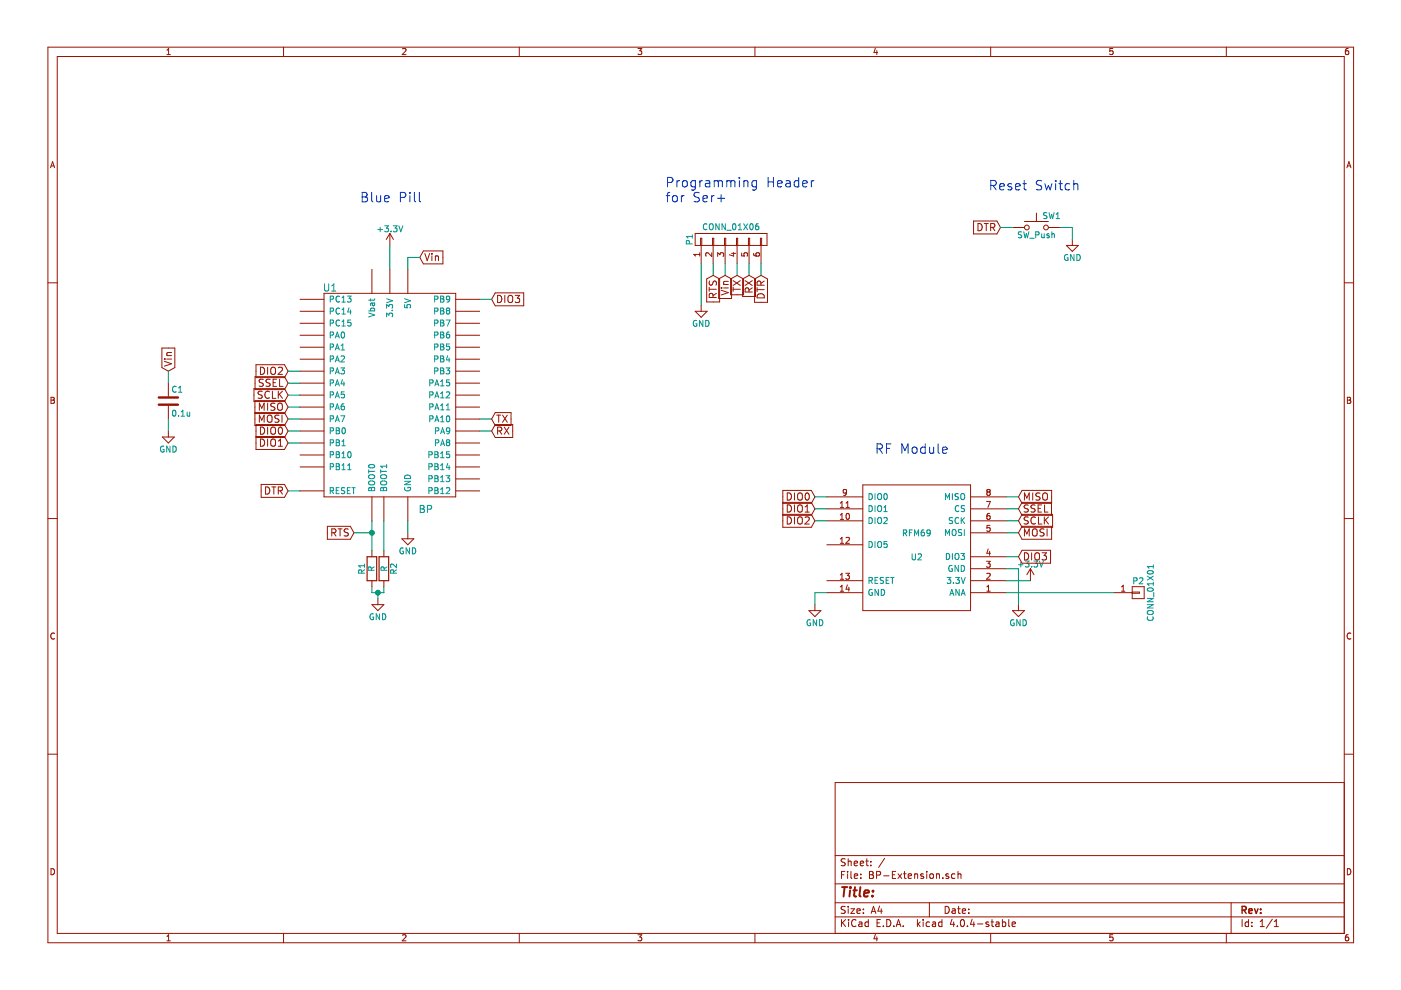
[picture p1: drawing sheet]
<svg xmlns="http://www.w3.org/2000/svg" width="297mm" height="210mm" viewBox="0 0 297 210" stroke-linecap="round" stroke-linejoin="round" font-family="sans-serif">
<g fill="none" stroke="#981200" stroke-width=".21">
<path d="M10.2 10h276.8v189.9h-276.8zM12.1 12h272.9v185.9h-272.9zM35.4 11.6h.7M35.4 10.6l.3-.3v1.3M60.1 10v2M85.3 10.4l.5-.1 .3 .3-.8 1h.8M110.1 10v2M135.3 10.3h.8l-.5 .5h.3l.2 .2-.1 .4-.2 .2-.5-.2M160.1 10v2M185.6 10.2l-.3 .9h.8M185.9 10.7v.9M210 10v2"/>
<path d="M235.9 10.3h-.6v.6l.6-.1 .1 .5-.2 .3-.5-.2M260 10v2M285.8 10.3h-.3l-.2 .3-.1 .7 .3 .3 .4-.2 .1-.4-.2-.2h-.3l-.3 .2M10.7 35.6l.4-1.3 .5 1.3M10.8 35.2h.7M285.6 35.6l.4-1.3 .4 1.3M285.7 35.2h.6M10.2 60h1.9M78.9 57.1v5.1M82.7 49.5v2.5M82.7 57.1v5.1M82.7 49.5l-.8 1.3"/>
<path d="M82.7 49.5l.7 1.3M86.5 57.1v5.1M89.8 53.2h4.1v2.8h-4.1l-.8-1.4zM90.1 53.7l.5 1.6 .5-1.6M91.6 53.7v.2M91.6 54.2v1.1M92.3 54.2v1.1M92.3 54.4l.1-.1a.36 .36 0 0 1 .6 .2v.8M147.4 49.5h15.2v2.5h-15.2zM148.4 53.6v.7M148.4 53.9h-1.3l.3 .4M148.5 52v-1.5h.3v1.5"/>
<path d="M148.7 52v3.8M149.8 59.1l1.4-.7 1.4 .7v4.9h-2.8zM150.4 59.6v.6l.1 .2h.4l.3-.7 .4-.1 .3 .3-.1 .6M150.9 53.6v.8l-.9-.8-.4 .2 .1 .5M151.1 52v-1.5h.2v1.5M151.2 52v3.8M152.2 54.4v-.8l.4 .4 .1-.4h.6l.1 .2-.1 .6M152.4 59.1l1.3-.7 1.4 .7v4.2h-2.7zM153.6 52v-1.5h.3v1.5M153.7 52v3.8M154.4 59.7h-.8a.37 .37 0 0 0-.2 .3 .37 .37 0 0 0 .2 .3M154.9 59.1l1.4-.7 1.3 .7v3.4h-2.7z"/>
<path d="M155.1 53.7h.9M155.4 59.5l1.6 1M155.5 53.5v.8l-.9-.3M156.2 52v-1.5h.2v1.5M156.3 52v3.8M157 59.5l-1.6 1M157.2 53.6v.6l.6 .1v-.7h.6l.1 .2-.1 .5M157.4 59.1l1.4-.7 1.4 .7v3.8h-2.8zM158 59.5l1.5 1M158.7 52v-1.5h.2v1.5M158.8 52v3.8M159.5 59.5l-1.5 1"/>
<path d="M159.8 53.7v.4l.5 .2 .6-.1 .1-.4-.2-.2h-.4l-.1 .6M160 59.1l1.4-.7 1.3 .7v5h-2.7zM160.3 54.2h.1M160.4 54.2l.1 .1M161.2 52v-1.5h.3v1.5M161.4 52v3.8M162 59.6l-.7 .5M206.4 46.9h5l.7 1.3-.7 1.4h-5zM207.4 47.4a.77 .77 0 0 1 .8 .8 .77 .77 0 0 1-.8 .7zM208.7 47.4h.8M209.1 47.4v1.5M210 48.2l.8-.1 .1-.2v-.4l-.3-.1h-.6v1.5"/>
<path d="M210.4 48.2l.5 .7M214.7 48.2h2.5M217.2 47h5.1M219.7 45.2v1.8M222.3 48.2h2.5M226.1 52h2.5l-1.2 1.3zM227.4 50.8v1.2M285 60h2M34.3 73.8h2.8v4.1l-1.4 .8-1.4-.8zM34.9 76.6l1.5 .5-1.5 .5M34.9 76.1h.1M35.4 76.1h1"/>
<path d="M35.4 75.4h1M36.4 74.7h-.8a.37 .37 0 0 0-.3 .3 .37 .37 0 0 0 .2 .4M54.1 79.9h6.2l.8 1.3-.8 1.4h-6.2zM54.3 77.3h6l.8 1.4-.8 1.4h-6zM55.2 77.9a.77 .77 0 0 1 .9 .7 .77 .77 0 0 1-.9 .8zM56.7 77.9v1.5M57.6 77.9a.5 .5 0 0 1 .6 0 .5 .5 0 0 1 .2 .5v.8l-.3 .2a.53 .53 0 0 1-.7-.5v-.5zM59 78l.6-.1 .3 .4-1 1.1h1M63.6 71.1h5.1M63.6 73.6h5.1M63.6 76.2h5.1M63.6 78.7h5.1"/>
<path d="M63.6 68.5h5.1M63.6 66h5.1M63.6 63.5h5.1M68.7 62.2h27.9v43.2h-27.9zM96.6 71.1h5.1M96.6 73.6h5.1M96.6 76.2h5.1M96.6 78.7h5.1M96.6 68.5h5.1M96.6 66h5.1M96.6 63.5h5.1M105 62.1h6v2.7h-6l-.8-1.3z"/>
<path d="M105.5 62.6a.77 .77 0 0 1 .9 .8 .77 .77 0 0 1-.9 .7zM107 62.6v1.5M107.9 62.7a.5 .5 0 0 1 .5 0 .5 .5 0 0 1 .3 .4v.8l-.4 .2a.53 .53 0 0 1-.6-.5v-.5zM109.2 62.6h1l-.5 .6 .5 .3-.1 .5-.2 .1-.7-.1M147.4 66h2.5l-1.2 1.3zM148.7 64.7v1.3M150.4 60.9v.9M150.4 61.3h1.5M151.2 63.1l-.1-.8-.2-.1-.4 .1-.1 .2v.6h1.5M151.9 62.2l-.7 .5M152.9 61.5l1.5 .5-1.5 .6M152.9 61.1h.2"/>
<path d="M153.4 61.1h1M153.4 60.3h1M155.4 61.3h1.6M155.4 60.9v.9M158.8 61.9l-.1-.7-.2-.2-.4 .1-.1 .2v.6h1.5M159.5 61l-.7 .5M160.5 61v.8M160.5 61.4h1.5M160.6 62.6a.81 .81 0 0 1 .9-.3 .81 .81 0 0 1 .5 .9h-1.5zM161.3 60.5v-.8l-.3-.1-.3 .1-.2 .2v.6h1.5M10.8 84.2h.4l.3 .3-.3 .3 .4 .3-.3 .4h-.5zM10.8 84.8h.4"/>
<path d="M34.4 92.7h2.6l-1.3 1.2zM35.7 81.2v2.8M35.7 86.1v2.7M35.7 91.4v1.3M53.8 82.4h6.5l.8 1.4-.8 1.3h-6.5zM54 87.5h6.3l.8 1.3-.8 1.4h-6.3v-5.3h6.3l.8 1.4-.8 1.4h-6.3M54.3 92.6h6l.8 1.3-.8 1.4h-6v-5.3h6l.8 1.4-.8 1.4h-6M55 87v-1.5l.5 1.1 .5-1.1v1.5M55 89.5v-1.5l.5 1.1 .5-1.1v1.5M55.2 90.6a.77 .77 0 0 1 .9 .7 .77 .77 0 0 1-.9 .8zM55.2 93.1a.77 .77 0 0 1 .9 .8 .77 .77 0 0 1-.9 .7zM55.6 83l-.6-.1-.2 .2v.4l.6 .3 .2 .4-.3 .3-.6-.1"/>
<path d="M55.8 80.5l-.6-.1-.2 .1v.5l.7 .3 .1 .3-.3 .3-.6-.1M56.7 88.2a.5 .5 0 0 1 .6-.2 .5 .5 0 0 1 .4 .5l-.1 .8-.3 .2a.53 .53 0 0 1-.6-.5zM56.7 85.5v1.5M56.7 90.6v1.5M56.7 93.1v1.5M57.1 83.1a.72 .72 0 0 0-1 .5 .72 .72 0 0 0 .7 .9l.3-.2M57.3 80.5l-.6-.1-.2 .1v.5l.6 .3 .2 .3-.3 .3-.6-.1M57.5 93.3a.5 .5 0 0 1 .6-.2 .5 .5 0 0 1 .3 .5v.8l-.3 .2a.53 .53 0 0 1-.7-.5zM57.6 90.6a.5 .5 0 0 1 .6 0 .5 .5 0 0 1 .2 .5v.8l-.3 .2a.53 .53 0 0 1-.7-.5v-.5zM57.8 82.9v1.6h.7M57.9 81.1h.5M58.3 85.5h-.6l-.2 .1v.5l.6 .2 .2 .4-.3 .3-.6-.1"/>
<path d="M58.6 80.4h-.7v1.5h.7M58.9 85.7a.5 .5 0 0 1 .6-.2 .5 .5 0 0 1 .4 .5l-.1 .8-.3 .2a.53 .53 0 0 1-.7-.5zM59 82.9v1.6M59 94.6h.9M59 93.5l.5-.4v1.5M59.2 90.7l.2-.1a.81 .81 0 0 1 .5 .7 .81 .81 0 0 1-.5 .8l-.2-.2-.2-.4zM59.2 88.1l-.6-.1-.3 .2v.4l.7 .3 .2 .4-.4 .2h-.5M59.2 83.6l.7 .9M59.3 80.4v1.5h.7M59.8 88v1.5M59.9 82.9l-.9 .9M63.6 91.4h5.1"/>
<path d="M63.6 93.9h5.1M63.6 81.2h5.1M63.6 83.8h5.1M63.6 86.3h5.1M63.6 88.8h5.1M63.6 96.5h5.1M63.6 99h5.1M96.6 91.4h5.1M96.6 93.9h5.1M96.6 81.2h5.1M96.6 83.8h5.1M96.6 86.3h5.1"/>
<path d="M96.6 88.8h5.1M96.6 96.5h5.1M96.6 99h5.1M105 90h3.7v2.8h-3.7l-.8-1.4zM105 87.5h3.3v2.7h-3.3l-.8-1.4zM105.3 88h.9M105.5 91.4l.7-.1 .2-.2-.1-.4-.2-.1h-.6v1.5M105.7 88v1.5M105.9 91.4l.5 .7M106.5 88l1.1 1.5M106.9 90.6l1 1.5M107.6 88l-1.1 1.5"/>
<path d="M107.9 90.6l-1 1.5M285.7 84.2h.4l.3 .3-.3 .3 .3 .3-.2 .4h-.5zM285.7 84.8h.4M10.2 109.9h1.9M55.4 102.7h4.9l.8 1.4-.8 1.4h-4.9zM56.3 103.2a.77 .77 0 0 1 .9 .8 .77 .77 0 0 1-.9 .8zM57.6 103.2h.9M58.1 103.2v1.6M59 104.1l.7-.1 .2-.2-.1-.4-.2-.2h-.6v1.6M59.4 104.1l.5 .7M63.6 104.1h5.1M69.4 111.6h4.9l.7 1.4-.7 1.3h-4.9z"/>
<path d="M70.3 112.9h.8l.1-.3v-.3l-.3-.2h-.6v1.6M70.7 112.9l.5 .8M71.7 112.1h.8M72.1 112.1v1.6M73.8 112.2l-.5-.1-.3 .2v.4l.7 .3 .1 .4-.3 .3-.5-.1M78.9 105.4v5M78.9 116.8v1.2M81.4 105.4v5M81.4 116.8v1.2M85.2 114.2h2.5l-1.2 1.3zM86.5 105.4v5M86.5 113v1.2"/>
<path d="M96.6 104.1h5.1M96.6 101.5h5.1M166 106.5h6l.8 1.4-.8 1.4h-6M166 106.7h6l.8-1.3-.8-1.4h-6v7.8h6l.8-1.4-.8-1.3h-6M166.9 107.1a.77 .77 0 0 1 .9 .7 .77 .77 0 0 1-.9 .8zM166.9 109.6a.77 .77 0 0 1 .9 .8 .77 .77 0 0 1-.9 .7zM166.9 104.5a.77 .77 0 0 1 .9 .8 .77 .77 0 0 1-.9 .7zM168.4 104.5v1.5M168.4 107.1v1.5M168.4 109.6v1.5M169.2 107.3a.5 .5 0 0 1 .6-.2 .5 .5 0 0 1 .3 .5v.8l-.3 .2a.53 .53 0 0 1-.7-.5zM169.2 109.8a.5 .5 0 0 1 .6-.2 .5 .5 0 0 1 .3 .5v.8l-.3 .2a.53 .53 0 0 1-.7-.5z"/>
<path d="M169.3 104.6a.5 .5 0 0 1 .6 0 .5 .5 0 0 1 .2 .4v.8l-.3 .2a.53 .53 0 0 1-.7-.5v-.5zM170.7 108.6h.9M170.7 109.7l.6-.1 .3 .4-1 1.1h1M170.7 107.5l.5-.4v1.5M170.8 104.7l.3-.2a.81 .81 0 0 1 .5 .8 .81 .81 0 0 1-.5 .7l-.3-.1-.1-.4zM175.3 105.4h7.6M175.3 110.4h7.6M175.3 107.9h7.6M175.3 115.5h7.6M178.2 110.1h.7M178.2 106.7l.3-.4v1.3M178.2 109.2l.3-.3v1.2"/>
<path d="M178.2 114.3l.3-.4v1.3M178.2 107.6h.7M178.2 115.2h.7M179.4 114l.5-.1 .2 .4-.8 .9h.8M179.4 107.6h.7M179.4 106.7l.3-.4v1.3M179.5 109l.2-.1a.67 .67 0 0 1 .4 .6 .67 .67 0 0 1-.4 .6l-.3-.5zM179.5 104.3l-.2 .3-.4-.1-.1-.6 .5-.1 .2 .2-.1 .7-.3 .3h-.2M182.9 102.8h22.9v26.7h-22.9zM205.8 105.4h7.6M205.8 113h7.6M205.8 118h7.6"/>
<path d="M205.8 110.4h7.6M205.8 107.9h7.6M209.2 119h.7l-.4 .5 .4 .1v.6l-.2 .1-.5-.1M209.2 106.3h.8l-.5 1.3M209.5 104.3l-.3-.2 .3-.3 .4 .1v.2l-.2 .2M209.5 104.3l-.3 .3 .1 .3 .2 .1h.2l.2-.2v-.4l-.2-.1M209.5 104.3h.2M209.5 116.4l-.3 .9h.8M209.8 108.9h-.3l-.2 .3-.1 .7 .3 .2 .4-.1-.1-.6-.3-.1-.3 .3M209.8 116.9v.8M209.9 111.4h-.6l-.1 .6h.7v.5l-.2 .2-.5-.2M216.7 111.6h6.3v2.7h-6.3l-.8-1.3z"/>
<path d="M216.7 106.5h6.2v2.8h-6.2l-.8-1.4zM216.7 109.1h6.5v2.7h-6.5l-.8-1.4zM216.7 104h6.3v2.7h-6.3l-.8-1.3zM216.7 116.7h6v2.7h-6l-.8-1.4zM217.2 106v-1.5l.5 1.1 .5-1.1v1.5M217.2 113.7v-1.6l.5 1.1 .5-1.1v1.6M217.2 117.2a.77 .77 0 0 1 .9 .8 .77 .77 0 0 1-.9 .7zM218 107.1h-.6l-.2 .1v.4l.7 .3 .1 .4-.3 .3-.6-.1M218 109.7l-.6-.1-.2 .1v.5l.7 .3 .1 .3-.3 .3-.6-.1M218.7 117.2v1.5M219 112.4a.5 .5 0 0 1 .5-.3 .5 .5 0 0 1 .4 .5l-.1 .8-.3 .3a.53 .53 0 0 1-.6-.6zM219 104.5v1.5"/>
<path d="M219.5 107.1h-.6l-.3 .1v.4l.7 .3 .2 .4-.3 .3-.6-.1M219.5 109.7a.72 .72 0 0 0-1 .5 .72 .72 0 0 0 .7 .9l.3-.1M219.6 117.3a.5 .5 0 0 1 .5-.1 .5 .5 0 0 1 .3 .5v.8l-.4 .2a.53 .53 0 0 1-.6-.5v-.5zM220.1 107.8h.5M220.2 109.6v1.5h.7M220.5 104.6l-.6-.1-.2 .2v.4l.7 .3 .1 .4-.3 .2h-.6M220.8 107.1h-.7v1.5h.7M220.9 117.2h1l-.5 .6 .5 .3-.1 .5-.2 .1-.7-.1M221.1 104.7a.5 .5 0 0 1 .6-.2 .5 .5 0 0 1 .4 .5l-.1 .8-.3 .2a.53 .53 0 0 1-.6-.5zM221.4 112.2l-.6-.1-.2 .2v.4l.6 .3 .2 .4-.3 .3-.6-.1M221.4 109.6v1.5M221.5 107.1v1.5h.7"/>
<path d="M221.6 110.2l.7 .9M222 112.1v1.6M222.3 109.6l-.9 .9M285 109.9h2M11.6 134.3a.58 .58 0 0 0-.8 .5 .58 .58 0 0 0 .8 .6M78.9 123.1v1.3M78.9 128.2h2.5l-1.3 1.3zM80.1 126.9v1.3M81.4 123.1v1.3M171.5 129.5h2.5l-1.2 1.2zM172.8 128.2v1.3M175.3 125.7h7.6"/>
<path d="M175.3 123.1h7.6M178.2 125.4h.7M178.2 122.8h.7M178.2 121.9l.3-.4v1.3M178.2 124.4l.3-.3v1.3M179.3 121.5h.8l-.4 .5 .3 .1v.6l-.1 .1-.6-.1M179.7 124l-.3 .9h.7M180 124.5v.9M205.8 125.7h7.6M205.8 123.1h7.6M205.8 120.6h7.6M209.2 125.4h.7"/>
<path d="M209.2 124.4l.4-.3v1.3M209.2 121.6l.5-.1 .2 .4-.7 .9h.7M214.7 129.5h2.5l-1.3 1.2zM215.9 128.2v1.3M218.5 120.6l-.8 1.3M218.5 120.6v2.5M218.5 120.6l.7 1.3M236.2 125.7h3.8M237.8 125.4h.7M237.8 124.4l.3-.3v1.3M240 124.4h2.6v2.5h-2.6zM240 125.5h1.6v.3h-1.6"/>
<path d="M286.4 134.3a.58 .58 0 0 0-.8 .5 .58 .58 0 0 0 .8 .6M10.2 159.9h1.9M285 159.9h2M285 165.9h-107.9v32M10.8 184.2a.65 .65 0 0 1 .8 .6 .65 .65 0 0 1-.8 .7zM35.4 198.5l.3-.3v1.3M35.4 199.5h.7M60.1 197.9v2M85.3 198.3l.5-.1 .3 .3-.8 1h.8M110.1 197.9v2M135.3 198.2h.8l-.5 .5h.3l.2 .2-.1 .5-.2 .1-.5-.1M160.1 197.9v2"/>
<path d="M177.1 194.4h107.9M177.1 191.4h107.9M177.1 187.4h107.9M177.1 181.4h107.9M178.4 185.5h.5M178.4 195v1.5M178.6 195.6l.7 .9M179.1 184.8h-.7v1.5M179.2 192.2h-.6l-.3 .2 .1 .4 .7 .3v.4l-.2 .2-.6-.1M179.2 182.1h-.6l-.3 .2 .1 .3 .7 .4v.4l-.2 .2-.6-.1M179.3 195l-.9 .8M179.7 184.8v.1"/>
<path d="M179.7 185.3v1M179.8 182.1v1.5M179.8 192.2v.1M179.8 192.7v1M179.8 182.7l.2-.1h.4l.1 1M179.9 195v.1M179.9 195.5v1M180.4 192.7h.8l-.8 1h.8M180.4 184.8v1.3l.2 .2M181.1 183.1l.7-.2v-.3h-.5l-.2 .2 .1 .7h.6M181.1 185.8l.7-.2v-.3h-.4l-.3 .2 .1 .7h.6M181.5 195.1a.71 .71 0 0 0-1 .5 .71 .71 0 0 0 .7 .9l.3-.2"/>
<path d="M181.7 193.2l.7-.2-.1-.2-.4-.1-.2 .2 .1 .7h.5M182.1 195.5h.6l.1 1M182.4 183.1l.7-.2v-.3h-.5l-.2 .2 .1 .7h.6M182.5 186.1v.2M182.5 185.3v.2M182.8 195.8l-.8 .3 .3 .4 .5-.1M183.1 193.5v.2M183.1 192.8v.1M183.6 182.6h.5M183.8 182.1v1.3l.3 .2M184.1 195.5h-.4l-.3 .2 .1 .6 .2 .2 .4-.1M184.1 195v1.5"/>
<path d="M184.4 185.5h.5M184.4 184.8h.5l.2 .2-.2 .5 .2 .1 .1 .4-.3 .3h-.5zM184.6 182.6v.2M184.6 183.4v.2M184.7 193.7l.5-1.5 .5 1.5M184.8 193.2h.7M185.6 198.1l-.3 .9h.8M185.9 185.5h.7l.1-.2-.1-.4-.2-.1h-.5v1.5M185.9 198.6v.9M186 195.7h.5M186.5 192.1l-.4 1.1h1M186.7 195h-.7v1.5h.7"/>
<path d="M186.8 192.7v1M187.3 196.3v.2M187.3 185.7h1.2M187.6 182l-1.3 1.9M188 195a.76 .76 0 0 1 .9 .7 .76 .76 0 0 1-.9 .8zM189.2 185.5h.5M189.5 196.3v.2M189.9 184.8h-.7v1.5h.7M190 196.5l.5-1.5 .5 1.5M190.1 196h.8M190.4 185.3l.8 1M191.2 185.3l-.8 1"/>
<path d="M191.5 196.3v.2M191.6 185.3h.5M191.8 184.8v1.3l.3 .2M192.6 185.8l.7-.2-.1-.3h-.4l-.2 .2v.7h.6M193.9 185.4l.2-.1h.4l.1 1M193.9 185.3v1M194.5 195v1.5M194.7 195.9l.4 .6M195.1 195.5l-.6 .5M195.7 195v.1M195.7 195.5v1M195.8 185.3h-.4l-.2 .2 .1 .2 .5 .1v.4h-.6"/>
<path d="M196.5 184.8v.1M196.5 185.3v1M197 191.4v3M197.1 195.5h-.5l-.2 .2v.6l.2 .2 .5-.1M197.2 185.4l.2-.1 .4 .1 .1 .6-.1 .2-.4 .1-.2-.2zM197.7 195.5h.6l.1 1M198.4 195.8l-.7 .3 .2 .4 .5-.1M198.5 185.4l.2-.1h.4l.1 1M198.5 185.3v1M199.7 195.5h-.4l-.3 .2 .1 .6 .2 .2 .4-.1M199.7 195v1.5M199.9 186.1v.2"/>
<path d="M200.4 192.2a.76 .76 0 0 1 .9 .7 .76 .76 0 0 1-.9 .8zM201.1 185.3h-.3l-.3 .2 .1 .2 .5 .1v.4h-.6M201.8 194.9l-.3 1.1h.9M201.9 192.8h.6v.9M202.2 195.5v1M202.5 185.3h-.5l-.3 .2 .1 .6 .2 .2 .5-.1M202.5 193l-.7 .3 .2 .4 .5-.1M203 196.3v.2M203 192.7h.6M203.1 185.4l.2-.1h.4v1M203.1 184.8v1.5M203.2 192.2v1.3l.4 .2"/>
<path d="M203.8 195.1l.2-.1a.8 .8 0 0 1 .5 .7 .8 .8 0 0 1-.5 .8l-.4-.6zM204 193.2l.7-.2v-.2l-.4-.1-.3 .2 .1 .7h.6M205.1 196.3v.2M205.4 193.5v.2M205.4 192.8v.1M206.1 194.9l-.3 1.1h.9M206.5 195.5v1M207.3 195.9h1.1M209.6 195.5h-.3l-.3 .2 .1 .2 .5 .1v.4h-.6M210 197.9v2M210.1 195.5h.6M210.3 195v1.3l.4 .2"/>
<path d="M211.2 195.5h.6v1M211.8 195.8l-.7 .3 .2 .4 .5-.1M212.5 195.5h.5l.2 .2-.1 .7h-.6M212.5 195v1.5M213.9 195v1.3l.2 .2M214.6 196l.7-.2-.1-.3h-.4l-.2 .2 .1 .7h.5M235.9 198.2h-.6v.6l.6-.1 .1 .5-.2 .3-.5-.1M260 197.9v2M261 191.4v6.5M263.4 195v1.5M264.7 195.5h-.4l-.3 .2 .1 .6 .2 .2 .4-.1M264.7 195v1.5"/>
<path d="M265.4 196.3v.2M265.4 195.5v.2M267.2 196.5h.9M267.2 195.4l.4-.4v1.5M269.8 194.9l-1.3 1.9M270.2 196.5h.8M270.2 195.4l.4-.4v1.5M285.7 184.2a.65 .65 0 0 1 .7 .6 .65 .65 0 0 1-.7 .7zM285.8 198.2h-.3l-.2 .3-.1 .7 .3 .3 .4-.1 .1-.5-.2-.2h-.3l-.3 .2"/>
<circle cx="217.7" cy="48.2" r=".51"/>
<circle cx="221.8" cy="48.2" r=".51"/>
</g>
<g fill="none" stroke="#009596" stroke-width=".21">
<path d="M80.1 48.7h1M80.6 48.2v.9M81.6 47.9h.8l-.5 .5 .4 .1v.5l-.2 .1-.5-.1M82.9 49v.1M83.4 47.9h.8l-.4 .5 .3 .1v.5l-.1 .1-.6-.1M84.6 47.9l.4 1.2 .4-1.2M146.2 51.7l-.1-.6h-.5l-.1 .6h1.3M146.8 49.8v.7M146.8 50.1h-1.3l.4 .4M149.9 47.5a.56 .56 0 0 0-.8 .6 .56 .56 0 0 0 .8 .5M150.4 47.6l.3-.2 .3 .1 .2 .8a.42 .42 0 0 1-.2 .4 .42 .42 0 0 1-.4-.1l-.2-.3zM152.5 47.4v1.3l-.7-1.3v1.3"/>
<path d="M153.8 47.4v1.3l-.7-1.3v1.3M154.1 48.8h1M155.4 47.5l.2-.1a.67 .67 0 0 1 .4 .7 .67 .67 0 0 1-.4 .6l-.3-.5zM156.5 48.7h.7M156.5 47.8l.4-.4v1.3M157.7 47.4l.8 1.3M158.5 47.4l-.8 1.3M159.1 47.5l.1-.1a.67 .67 0 0 1 .5 .7 .67 .67 0 0 1-.5 .6l-.2-.5zM160.8 47.4l-.4 .1-.2 .3v.7l.2 .2 .4-.1v-.6l-.4-.1-.2 .3M216.6 49.2h-.6v.4a.54 .54 0 0 1 .6 .7l-.2 .1-.5-.1M217.1 49.1l.3 1.3 .2-.9 .2 .9 .3-1.3M218.3 50.5h1"/>
<path d="M219.6 49.8l.6-.1v-.5l-.6-.1v1.3M220.9 49.6v.7l.3 .1 .2-.1M221.4 49.6v.8M222 45.1h-.6l-.1 .5a.54 .54 0 0 1 .6 .6l-.2 .2-.4-.1M222.4 45.1l.3 1.3 .3-1 .2 1 .3-1.3M222.4 49.6h-.3l-.2 .1 .1 .2 .4 .1v.3h-.5M223 49.7l.2-.1h.3v.8M223 49.1v1.3M223.9 46.4h.7M223.9 45.4l.4-.3v1.3M226.4 54a.59 .59 0 0 0-.7 .6 .59 .59 0 0 0 .7 .6v-.5h-.2M227.7 54v1.2l-.7-1.2v1.2"/>
<path d="M228.3 54a.64 .64 0 0 1 .7 .6 .64 .64 0 0 1-.7 .6zM68.8 60.2v1.2l.3 .3h.3l.3-.3v-1.2M70 63.4h.6l.1-.5-.7-.1v1.2M70 66l.6-.1 .1-.5-.7-.1v1.3M70 68.5l.6-.1 .1-.4-.7-.1v1.2M70 71.1l.6-.1 .1-.5-.7-.1v1.3M70 73.6l.6-.1 .1-.5-.7-.1v1.3M70 76.1h.6l.1-.5-.7-.1v1.2M70 78.7l.6-.1 .1-.5-.7-.1v1.3M70.3 61.7h.9M70.3 60.6l.5-.4v1.5M71.1 71.7l.4-1.3 .4 1.3"/>
<path d="M71.1 74.2l.4-1.3 .4 1.3M71.1 76.7l.4-1.2 .4 1.2M71.1 79.3l.4-1.3 .4 1.3M71.2 71.3h.6M71.2 73.8h.6M71.2 76.4h.6M71.2 78.9h.6M72 68a.56 .56 0 0 0-.8 .5 .56 .56 0 0 0 .8 .5M72 65.4a.56 .56 0 0 0-.8 .5 .56 .56 0 0 0 .8 .6M72 62.9a.56 .56 0 0 0-.8 .5 .56 .56 0 0 0 .8 .5M72.3 78h.7l-.4 .5 .4 .1v.6l-.2 .1-.5-.1M72.3 75.6l.5-.1 .2 .3-.7 .9h.7"/>
<path d="M72.3 74.2h.7M72.3 73.3l.4-.4v1.3M72.4 70.5l.2-.1a.67 .67 0 0 1 .5 .6 .67 .67 0 0 1-.5 .7l-.3-.5zM72.5 63.1l.4-.3v1.2M72.5 65.7l.4-.4v1.3M72.5 68.2l.4-.3v1.2M72.5 69.1h.7M72.5 66.6h.7M72.5 64h.7M73.6 62.8h.8l-.4 .5 .4 .1v.5l-.2 .1-.6-.1M74 65.2l-.3 1h.8M74.3 65.7v.9"/>
<path d="M74.4 67.9h-.6l-.1 .5h.7v.6l-.2 .1-.5-.1M78.2 66.4l1.2 .4-1.2 .4M78.2 65.9h1.2M78.6 63.3v.5M78.6 65.9v-.3l.2-.3 .6 .1v.5M78.9 64.3l.2 .5 .3-.1v-.4M79.4 64.3h-.8v.5M79.4 63.3l-.2 .3h-1M82 65.3v-.7l.5 .4 .1-.4h.5l.1 .2-.1 .5M82 67.2v-.8l.5 .4 .1-.4h.5l.1 .2-.1 .6M82 63.3l1.2 .5-1.2 .4M83.1 65.8h.1"/>
<path d="M85.8 64.6v.6l.6 .1v-.7h.5l.2 .2-.2 .5M85.8 63.3l1.3 .5-1.3 .4M92.2 71.1l.6-.1v-.5l-.6-.1v1.3M92.2 73.6l.6-.1v-.5l-.6-.1v1.3M92.2 76.1h.6v-.5l-.6-.1v1.2M92.2 78.7l.6-.1v-.5l-.6-.1v1.3M92.2 63.4h.6v-.5l-.6-.1v1.2M92.2 66l.6-.1v-.5l-.6-.1v1.3M92.2 68.5l.6-.1v-.4l-.6-.1v1.2M93.4 70.4h.5l.2 .2-.2 .4 .2 .1v.3l-.2 .3h-.5zM93.4 72.9h.5l.2 .3-.2 .3 .2 .1v.3l-.2 .3h-.5zM93.4 75.5h.5l.2 .2-.2 .4 .2 .1v.3l-.2 .2h-.5z"/>
<path d="M93.4 78h.5l.2 .2-.2 .4 .2 .1v.3l-.2 .3h-.5zM93.4 62.8h.5l.2 .2-.2 .4 .2 .1v.3l-.2 .2h-.5zM93.4 65.3h.5l.2 .2-.2 .4 .2 .1v.3l-.2 .3h-.5zM93.4 67.9h.5l.2 .2-.2 .3 .2 .2v.3l-.2 .2h-.5zM93.4 78.6h.5M93.4 76.1h.5M93.4 73.5h.5M93.4 71h.5M93.4 68.4h.5M93.4 65.9h.5M93.4 63.4h.5M94.6 78h.8l-.5 .5 .4 .1v.6l-.2 .1-.5-.1"/>
<path d="M94.6 67.9h.8l-.5 1.2M94.6 74.1h.1M94.9 65.9l-.3-.3 .3-.3 .4 .1 .1 .2-.3 .3M94.9 65.9l-.3 .2 .1 .4 .2 .1h.2l.3-.3-.1-.3-.2-.1M94.9 65.9h.2M94.9 75.4l-.3 .9h.8M95.2 70.4h-.3l-.2 .3-.1 .7 .3 .3 .4-.2-.1-.6h-.3l-.3 .2M95.2 75.9v.8M95.3 72.9h-.6l-.1 .6 .5-.1 .3 .2-.1 .5-.2 .1-.4-.1M95.4 63.3l-.3 .3-.4-.1v-.6l.4-.1 .3 .2-.1 .7-.3 .3h-.3M147.7 68a.59 .59 0 0 0-.7 .6 .59 .59 0 0 0 .7 .5v-.5h-.2M149 67.9v1.3l-.7-1.3v1.3"/>
<path d="M149.6 67.9a.64 .64 0 0 1 .7 .7 .64 .64 0 0 1-.7 .6zM34.7 94.6a.59 .59 0 0 0-.7 .6 .59 .59 0 0 0 .7 .6l.1-.5h-.2M36.1 94.6v1.3l-.8-1.3v1.3M36.7 94.6a.64 .64 0 0 1 .7 .6 .64 .64 0 0 1-.7 .7zM36.7 87.1l.2-.1a.67 .67 0 0 1 .4 .6 .67 .67 0 0 1-.4 .6l-.3-.4zM37.3 82a.56 .56 0 0 0-.7 .5 .56 .56 0 0 0 .7 .5M37.9 83.2h.7M37.9 82.2l.3-.3v1.3M37.9 88.1v.1M38.4 88.2h.7M38.4 87.3l.4-.3v1.2M39.7 87.4v.8h.3l.2-.1"/>
<path d="M40.2 87.4v.8M70 81.2l.6-.1 .1-.4-.7-.2v1.3M70 83.7h.6l.1-.5-.7-.1v1.3M70 86.3l.6-.1 .1-.5-.7-.1v1.3M70 88.8l.6-.1 .1-.4-.7-.1v1.2M70 91.4l.6-.1 .1-.5-.7-.1v1.3M70 93.9l.6-.1 .1-.5-.7-.1v1.3M70 96.4h.6l.1-.5-.7-.1v1.2M70 99l.6-.1 .1-.5-.7-.1v1.3M71.1 81.8l.4-1.3 .4 1.3M71.1 84.4l.4-1.3 .4 1.3M71.1 86.9l.4-1.3 .4 1.3"/>
<path d="M71.1 89.4l.4-1.2 .4 1.2M71.2 81.4h.6M71.2 84h.6M71.2 86.5h.6M71.2 89.1h.6M71.3 93.2h.4l.2 .3-.2 .3 .2 .2 .1 .3-.2 .2h-.5zM71.3 90.7h.4l.2 .2-.2 .4 .2 .1 .1 .3-.2 .3h-.5zM71.3 95.8h.4l.2 .2-.2 .4 .2 .1 .1 .3-.2 .2h-.5zM71.3 98.3h.4l.2 .2-.2 .4 .2 .1 .1 .3-.2 .3h-.5zM71.3 91.3h.4M71.3 93.8h.4M71.3 96.4h.4"/>
<path d="M71.3 98.9h.4M72.3 88.2h.8l-.5 1.2M72.5 94.5h.7M72.5 93.6l.4-.4v1.3M72.5 96.1l.4-.3v1.2M72.5 98.7l.4-.4v1.3M72.5 97h.7M72.5 99.6h.7M72.6 90.8l.2-.1a.67 .67 0 0 1 .4 .6 .67 .67 0 0 1-.4 .7l-.3-.5zM72.6 80.5l-.3 .9h.8M72.9 85.6l-.3 .1-.2 .2-.1 .7 .3 .3 .4-.1-.1-.6-.3-.1-.3 .2M72.9 81v.8"/>
<path d="M73 83.1h-.6l-.1 .6h.7v.5l-.2 .2-.5-.2M73.7 99.6h.7M73.7 98.7l.4-.4v1.3M73.8 95.9l.2-.1a.67 .67 0 0 1 .5 .6 .67 .67 0 0 1-.5 .6l-.3-.4zM78.2 99.9h1.2M78.2 99.6v.7M78.2 98.7a.76 .76 0 0 1 1.2 .2 .74 .74 0 0 1-1.2-.1zM80.7 99.6v.7M80.7 99.9h1.3M82 98.5v.7M82 98.9h-1.3l.4 .3M90.9 96.4h.6l.1-.5-.7-.1v1.2"/>
<path d="M90.9 99l.6-.1 .1-.5-.7-.1v1.3M91.1 81.2l.6-.1 .1-.4-.7-.2v1.3M91.1 83.7h.6l.1-.5-.7-.1v1.3M91.1 86.3l.6-.1 .1-.5-.7-.1v1.3M91.1 88.8l.6-.1 .1-.4-.7-.1v1.2M92.2 95.8h.4l.3 .2-.3 .4 .3 .1v.3l-.2 .2h-.5zM92.2 98.3h.4l.3 .2-.3 .4 .3 .1v.3l-.2 .3h-.5zM92.2 89.4l.4-1.2 .4 1.2M92.2 96.4h.4M92.2 86.9l.4-1.3 .4 1.3M92.2 98.9h.4M92.2 84.4l.4-1.3 .4 1.3"/>
<path d="M92.2 81.8l.4-1.3 .4 1.3M92.3 93.9l.6-.1 .1-.5-.7-.1v1.3M92.3 91.4l.6-.1 .1-.5-.7-.1v1.3M92.3 81.4h.6M92.3 84h.6M92.3 86.5h.6M92.3 89.1h.6M93.4 84.4h.7M93.4 86.9h.7M93.4 94.5l.4-1.3 .5 1.3M93.4 92l.4-1.3 .5 1.3M93.4 89.4h.7"/>
<path d="M93.4 80.9l.4-.4v1.3M93.4 83.4l.4-.3v1.3M93.4 86l.4-.4v1.3M93.4 88.5l.4-.3v1.2M93.4 96.1l.4-.3v1.2M93.4 98.7l.4-.4v1.3M93.4 97h.7M93.4 99.6h.7M93.4 81.8h.7M93.5 94.1h.6M93.5 91.6h.6M94.6 86.9h.8"/>
<path d="M94.6 86l.4-.4v1.3M94.7 83.1h.4l.3 .3-.8 1h.8M94.7 83.1l-.1 .1M94.7 88.3l.2-.1a.67 .67 0 0 1 .5 .6 .67 .67 0 0 1-.5 .6l-.3-.4zM94.9 93.8l-.3-.3 .3-.3 .4 .1 .1 .2-.3 .3M94.9 93.8l-.3 .2 .1 .4 .2 .1h.2l.3-.2-.1-.4-.2-.1M94.9 93.8h.2M94.9 98.2l-.3 1h.8M95.2 98.7v.9M95.3 95.8h-.6l-.1 .6h.7v.5l-.2 .1-.5-.1M95.3 80.5h-.6l-.1 .6h.7v.6l-.2 .1-.5-.1M95.4 91.2l-.3 .3-.4-.1v-.6l.4-.1 .3 .2-.1 .8-.3 .3h-.3"/>
<path d="M70 104.1l.6-.1 .1-.5-.7-.1v1.3M70.3 104.1l.4 .6M71.3 104h.4M71.9 103.4h-.6v1.3h.6M73.1 103.4h-.6l-.1 .5a.54 .54 0 0 1 .6 .6l-.1 .2-.5-.1M73.6 104h.5M74.3 103.4h-.7v1.3h.7M74.6 103.4h.7M75 103.4v1.3M77.3 119.6v.7M77.3 119.9h-1.3l.4 .4M78.2 102.2l.8-.2a.42 .42 0 0 1 .4 .2 .42 .42 0 0 1 0 .4l-.4 .2h-.7l-.1-.3z"/>
<path d="M78.2 100.8l.8-.1a.42 .42 0 0 1 .4 .2 .42 .42 0 0 1 0 .4l-.4 .2-.7-.1-.1-.2zM78.3 103.4h.2l.2 .2 .2-.2h.4l.1 .6h-1.2zM78.7 103.6v.4M80.8 100.8l.7-.1a.42 .42 0 0 1 .4 .2 .42 .42 0 0 1 0 .4l-.4 .2-.6-.1-.2-.2zM80.8 102.2l.7-.2a.42 .42 0 0 1 .4 .2 .42 .42 0 0 1 0 .4l-.4 .2h-.6l-.2-.3zM80.8 103.4h.3l.2 .2 .1-.2h.4l.2 .6h-1.3zM81.3 103.6v.4M84.1 119.6v.8l-.9-.8-.4 .2 .1 .5M85.5 116.2a.59 .59 0 0 0-.7 .6 .59 .59 0 0 0 .7 .6l.1-.5h-.3M85.8 102.1h1.3l-1.3 .7h1.3M85.8 103.4a.59 .59 0 0 0 .6 .7 .59 .59 0 0 0 .6-.7l-.5-.1v.2M85.8 101a.69 .69 0 0 1 .8-.2 .69 .69 0 0 1 .5 .6h-1.3z"/>
<path d="M86.8 116.2v1.2l-.7-1.2v1.2M87.4 116.2a.64 .64 0 0 1 .8 .6 .64 .64 0 0 1-.8 .6zM89.1 107.2h.5l.3 .3-.3 .4 .3 .1 .1 .4-.3 .3h-.6zM89.1 107.9h.5M90.6 108l.8-.1 .1-.2-.1-.4-.2-.1h-.6v1.5M90.9 104.1l.6-.1 .1-.5-.7-.1v1.3M90.9 101.5l.6-.1 .1-.4-.7-.1v1.2M92.2 101.4h.4M92.2 100.9h.4l.3 .2-.3 .3 .3 .2v.3l-.2 .2h-.5zM92.2 103.4h.4l.3 .2-.3 .4 .3 .1v.3l-.2 .3h-.5zM92.2 104h.4M93.4 101.2l.4-.3v1.2"/>
<path d="M93.4 103.8l.4-.4v1.3M93.4 104.7h.7M93.4 102.1h.7M94.6 100.9h.8l-.5 .4 .4 .1v.6l-.2 .1-.5-.1M94.6 103.5l.5-.1 .3 .4-.8 .9h.8M184.3 104.7a.64 .64 0 0 1 .7 .6 .64 .64 0 0 1-.7 .6zM184.3 109.7a.64 .64 0 0 1 .7 .7 .64 .64 0 0 1-.7 .6zM184.3 107.2a.64 .64 0 0 1 .7 .6 .64 .64 0 0 1-.7 .7zM184.3 114.8a.64 .64 0 0 1 .7 .7 .64 .64 0 0 1-.7 .6zM185.5 104.7v1.2M185.5 107.2v1.3M185.5 109.7v1.3"/>
<path d="M185.5 114.8v1.3M186.1 104.8l.3-.1h.3l.2 .8a.42 .42 0 0 1-.2 .4 .42 .42 0 0 1-.4 0l-.2-.4zM186.1 109.9l.3-.2 .3 .1 .2 .8a.42 .42 0 0 1-.2 .4 .42 .42 0 0 1-.4-.1l-.2-.3zM186.1 115l.3-.2 .3 .1 .2 .8a.42 .42 0 0 1-.2 .3 .42 .42 0 0 1-.4 0l-.2-.3zM186.3 107.3h.4l.2 .7a.42 .42 0 0 1-.2 .4 .42 .42 0 0 1-.4 0l-.2-.4zM187.4 109.8l.5-.1 .2 .4-.8 .9h.8M187.4 108.5h.7M187.4 107.6l.4-.4v1.3M187.5 104.8l.2-.1a.67 .67 0 0 1 .4 .6 .67 .67 0 0 1-.4 .6l-.3-.4zM188.1 114.8h-.6l-.1 .6h.7v.6l-.2 .1-.5-.1M191.5 113l.6-.1 .1-.4-.7-.1v1.2M191.8 113l.4 .6"/>
<path d="M192.8 112.9h.4M193.4 117.4v1l.2 .3h.3l.2-.3v-1M193.4 112.4h-.6v1.2M193.9 113.6v-1.2l.4 .8 .4-.8v1.2M194.7 117.5l.4-.1 .3 .4-.8 .9h.8M195.9 112.4h-.4l-.2 .3v.7l.2 .2 .5-.1-.1-.6-.4-.1-.2 .3M197.2 112.9l-.2 .2h-.4v-.6l.4-.1 .2 .2v.7l-.3 .3h-.3M200.5 105.9v-1.2l.4 .9 .4-.9v1.2M200.5 113.6v-1.3l.4 .9 .4-.9v1.3M200.7 117.4a.64 .64 0 0 1 .7 .6 .64 .64 0 0 1-.7 .6zM201.9 119.9a.59 .59 0 0 0-.7 .6 .59 .59 0 0 0 .7 .6v-.5h-.2M201.9 104.7v1.2"/>
<path d="M201.9 117.4v1.2M202 109.8h-.6l-.1 .4a.54 .54 0 0 1 .6 .7l-.2 .1-.4-.1M202 112.3h.5l.2 .8a.42 .42 0 0 1-.2 .4 .42 .42 0 0 1-.5 0l-.1-.4zM202.5 117.5l.3-.1h.3l.2 .8a.42 .42 0 0 1-.2 .4 .42 .42 0 0 1-.4 0l-.2-.4zM203.2 104.7h-.6l-.1 .4a.54 .54 0 0 1 .6 .7l-.1 .1h-.5M203.2 119.9v1.3l-.7-1.3v1.3M203.2 109.8a.56 .56 0 0 0-.7 .6 .56 .56 0 0 0 .7 .5M203.3 107.3a.56 .56 0 0 0-.8 .5 .56 .56 0 0 0 .8 .5M203.7 117.4h.8l-.4 .4 .4 .1v.6l-.2 .1-.6-.1M203.7 104.8l.3-.1h.4l.1 .8a.42 .42 0 0 1-.2 .4 .42 .42 0 0 1-.4 0l-.2-.4zM203.8 119.9a.64 .64 0 0 1 .7 .6 .64 .64 0 0 1-.7 .7zM203.8 109.7v1.3"/>
<path d="M203.9 112.3h-.6l-.1 .5a.54 .54 0 0 1 .6 .6l-.1 .2-.5-.1M204 110.3l.5 .7M204.5 112.3v1.3M204.5 107.3h-.6l-.1 .4a.54 .54 0 0 1 .7 .6l-.2 .2-.5-.1M204.5 109.7l-.7 .8M215.9 119.7h1M216.4 119.3v.9M217.4 119h.8l-.5 .4 .4 .1v.6l-.2 .1-.5-.1M219.2 119h.8l-.4 .4 .3 .1v.6l-.1 .1-.6-.1M220.4 119l.4 1.2 .4-1.2M244.5 119.8v.7M76.7 121.5l-.1-.6h-.5l-.1 .6h1.3"/>
<path d="M77.3 120.8l-.6 .4M78.7 120.9l-.1-.6h-.4l-.1 .6h1.2M79.2 130.2a.59 .59 0 0 0-.8 .5 .59 .59 0 0 0 .8 .6v-.5h-.2M79.3 120.2l-.6 .4M80.5 130.1v1.3l-.7-1.3v1.3M81.1 130.1a.64 .64 0 0 1 .7 .7 .64 .64 0 0 1-.7 .6zM81.4 120.9v-.6h-.5l-.1 .6h1.2M82 120.2l-.6 .4M83.5 121.5l-.1-.6h-.5l-.1 .6h1.3M84.1 120.8l-.6 .4M171.8 131.4a.59 .59 0 0 0-.7 .6 .59 .59 0 0 0 .7 .6l.1-.5h-.3M173.1 131.4v1.3l-.7-1.3v1.3"/>
<path d="M173.7 131.4a.64 .64 0 0 1 .8 .6 .64 .64 0 0 1-.8 .7zM184.3 123.1l.6-.1v-.5l-.6-.1v1.3M184.6 123.1l.4 .6M184.9 125a.59 .59 0 0 0-.7 .6 .59 .59 0 0 0 .7 .6l.1-.5h-.3M185.5 123h.5M186.1 122.4h-.6v1.3h.6M186.2 125v1.2l-.7-1.2v1.2M186.8 125a.64 .64 0 0 1 .8 .6 .64 .64 0 0 1-.8 .6zM187.3 122.5h-.6v.4a.54 .54 0 0 1 .6 .7l-.2 .1-.5-.1M187.9 123h.4M188.5 122.4h-.6v1.3h.6M188.8 122.4h.8"/>
<path d="M189.2 122.4v1.3M200.8 122.4h.8l-.4 .5 .3 .1v.6l-.1 .1-.6-.1M201.4 126.2l.4-1.2 .4 1.2M201.5 125.9h.6M202.1 123.6v.1M202.6 122.4h.8l-.4 .5 .4 .1v.6l-.2 .1-.6-.1M203.4 125v1.2l-.7-1.2v1.2M203.8 126.2l.4-1.2 .4 1.2M203.8 122.4l.4 1.3 .4-1.3M203.9 125.9h.6M215 131.4a.59 .59 0 0 0-.7 .6 .59 .59 0 0 0 .7 .6v-.5h-.2M216.3 131.4v1.3l-.7-1.3v1.3"/>
<path d="M216.9 131.4a.64 .64 0 0 1 .7 .6 .64 .64 0 0 1-.7 .7zM218.7 120.1v.1M240.4 123.2l.6-.1v-.5l-.6-.1v1.3M241.6 122.6l.5-.1 .2 .4-.8 .9h.8M243.2 128.2h1.3l-1.3 .7h1.3M243.2 126.9h1.3l-1.3 .7h1.3M243.2 122.2l1.3 .8M243.3 121.2a.76 .76 0 0 1 1.2 .2 .74 .74 0 0 1-1.3-.1zM243.3 124.8a.76 .76 0 0 1 1.2 .3 .74 .74 0 0 1-1.3-.2zM243.3 129.6l.8-.2a.42 .42 0 0 1 .4 .3 .42 .42 0 0 1-.1 .4l-.3 .2-.7-.1-.2-.2zM243.3 130.8a.56 .56 0 0 0 .6 .8 .56 .56 0 0 0 .5-.8M244.5 123.8h-1.3l.4 .3"/>
<path d="M244.5 123.4v.7M244.5 122.2l-1.3 .8M244.5 120.1h-1.3l.4 .4M244.6 125.6v1"/>
</g>
<path d="M77.8 118h2.1v5.1h-2.1zM80.4 118h2v5.1h-2z" fill="none" stroke="#981200" stroke-width=".25"/>
<g fill="none" stroke="#009300" stroke-width=".21">
<path d="M82.7 52v5.1M89 54.6h-2.5v2.5M148.7 55.8v8.9M151.2 55.8v2.6M153.7 55.8v2.6M156.3 55.8v2.6M158.8 55.8v2.6M161.4 55.8v2.6M212.1 48.2h2.6M224.8 48.2h2.6v2.6M35.7 78.7v2.5M61.1 78.7h2.5"/>
<path d="M101.7 63.5h2.5M35.7 88.8v2.6M61.1 88.8h2.5M61.1 91.4h2.5M61.1 81.2h2.5M61.1 83.8h2.5M61.1 86.3h2.5M61.1 93.9h2.5M101.7 88.8h2.5M101.7 91.4h2.5M61.1 104.1h2.5M75 113h3.9"/>
<path d="M78.9 110.4v6.4M81.4 110.4v6.4M86.5 110.4v2.6M172.8 105.4h2.5M172.8 107.9h2.5M172.8 110.4h2.5M213.4 113h2.5M213.4 105.4h2.5M213.4 107.9h2.5M213.4 110.4h2.5M213.4 118h2.5M78.9 124.4v1.3h2.5v-1.3"/>
<path d="M80.1 125.7v1.2M175.3 125.7h-2.5v2.5M213.4 125.7h22.8M213.4 120.6h2.5v7.6M213.4 123.1h5.1"/>
</g>
<g fill="#009300" stroke="#009300" stroke-width=".21">
<circle cx="80.1" cy="125.7" r=".51"/>
<circle cx="78.9" cy="113" r=".51"/>
</g>
<path d="M33.7 85.8h4M33.7 84.3h4" fill="none" stroke="#981200" stroke-width=".51"/>
<g fill="none" stroke="#0327cd" stroke-width=".21">
<path d="M141.5 38.7l1-.1a.54 .54 0 0 0 .2-.6 .54 .54 0 0 0-.4-.4h-.8v2M143.5 38.3v1.3M144.1 38.3l-.4 .1-.2 .3M144.8 38.5l.3-.2a.49 .49 0 0 1 .6 .4v.5a.54 .54 0 0 1-.5 .4 .54 .54 0 0 1-.5-.4zM147.4 38.4l-.5-.1-.4 .4 .1 .7 .3 .2 .5-.1M147.4 38.3l-.1 1.8a.52 .52 0 0 1-.7 .1M148.4 38.3v1.3M148.9 38.3l-.3 .1-.2 .3M149.6 38.4h.8l.1 1.2M150.5 38.8l-.7 .1a.39 .39 0 0 0-.3 .3 .39 .39 0 0 0 .3 .4l.7-.1M151.4 38.5l.1-.1a.5 .5 0 0 1 .8 .2M151.4 38.3v1.3"/>
<path d="M152.3 38.6a.49 .49 0 0 1 .8-.2l.1 1.2M152.3 38.6v1M154.1 38.5l.1-.1a.5 .5 0 0 1 .8 .2M154.1 38.3v1.3M155 38.6a.49 .49 0 0 1 .7-.2l.1 1.2M155 38.6v1M156.8 37.6v.2M156.8 38.3v1.3M157.7 38.5l.1-.1a.5 .5 0 0 1 .8 .2v1M157.7 38.3v1.3M160.4 38.4l-.6-.1-.4 .4 .1 .7 .3 .2 .6-.1M160.4 38.3l-.1 1.8a.52 .52 0 0 1-.8 .1"/>
<path d="M162.9 37.6v2M162.9 38.6h1.1M164 37.6v2M164.9 39l.9-.2-.1-.4-.6-.1-.2 .3 .1 .9h.7M166.7 38.4h.7l.1 1.2M167.5 38.8l-.6 .1a.39 .39 0 0 0-.3 .3 .39 .39 0 0 0 .3 .4l.6-.1M169.4 38.4l-.6-.1-.4 .4 .1 .7 .3 .2 .6-.1M169.4 37.6v2M170.2 39l1-.2-.1-.4-.6-.1-.3 .3 .1 .9h.8M172 38.3v1.3M172.6 38.3l-.4 .1-.2 .3M210.1 39.3l.9-.1a.54 .54 0 0 0 .2-.5 .54 .54 0 0 0-.4-.4h-.7v2"/>
<path d="M210.6 39.3l.6 1M212 39.6l.9-.2-.1-.4-.5-.1-.3 .3 .1 1h.7M214.5 39l-.5-.1-.3 .3 .1 .3 .7 .2v.5h-.8M215.3 39.6l1-.2-.1-.4-.6-.1-.3 .3 .1 1h.8M216.9 38.9h.7M217.2 38.3v1.7l.4 .3M220.9 38.4h-1a.48 .48 0 0 0-.2 .4 .48 .48 0 0 0 .4 .4l.6 .2 .2 .5-.4 .4-.8-.1M221.5 38.9l.4 1.4 .4-1 .4 1 .3-1.4M223.8 38.3v.2M223.8 38.9v1.4M224.5 38.9h.8M224.8 38.3v1.7l.5 .3"/>
<path d="M226.8 39l-.6-.1-.4 .4 .1 .8 .3 .2 .6-.1M227.7 39.1l.1-.1a.5 .5 0 0 1 .7 .2v1.1M227.7 38.3v2M76.8 40.8h.7l.2 .2 .1 .4-.3 .4a.53 .53 0 0 1 .5 .4 .53 .53 0 0 1-.4 .6h-.8zM76.8 41.8h.7M78.8 40.8v1.7l.3 .3M79.8 41.5l.1 1.2 .5 .1 .3-.2M80.7 41.5v1.3M81.5 42.1l1-.2-.1-.3-.6-.1-.3 .3 .1 .9h.8M84.9 41.9l.9-.1a.54 .54 0 0 0 .2-.6 .54 .54 0 0 0-.3-.4h-.8v2M86.9 40.8v.2M86.9 41.5v1.3"/>
<path d="M87.9 40.8v1.7l.2 .3M88.9 40.8v1.7l.3 .3M141.2 41.5h.8M142 40.8l-.4 .1-.1 .2v1.7M142.8 41.6l.1-.1a.49 .49 0 0 1 .7 .4v.5a.54 .54 0 0 1-.5 .4 .54 .54 0 0 1-.5-.4v-.5zM144.5 41.5v1.3M145 41.5l-.3 .1-.2 .3M148.3 40.9h-1a.48 .48 0 0 0-.2 .5 .48 .48 0 0 0 .4 .4l.6 .1 .2 .5-.4 .4-.8-.1M149 42.1l1-.2-.1-.3-.6-.1-.3 .3 .1 .9h.8M150.9 41.5v1.3M151.4 41.5l-.4 .1-.1 .3M152.1 42h1.5"/>
<path d="M152.9 41.3v1.5M186 95.2l.9-.1a.54 .54 0 0 0 .2-.6 .54 .54 0 0 0-.4-.4h-.7v2M186.4 95.2l.7 .9M188 95.1h.6M188.9 94.1h-.9v2M191.2 96.1v-2l.7 1.5 .6-1.5v2M193.5 95l.3-.2a.49 .49 0 0 1 .6 .4v.5a.54 .54 0 0 1-.5 .4 .54 .54 0 0 1-.5-.4zM196.2 94.9l-.6-.1-.4 .4 .1 .7 .3 .2 .6-.1M196.2 94.1v2M197.1 94.8l.1 1.2 .5 .1 .3-.2M198 94.8v1.3M198.9 94.1v1.7l.3 .3"/>
<path d="M199.8 95.5l1-.3-.1-.3-.6-.1-.3 .3 .1 .9h.8"/>
</g>
<path d="M263.4 193l.7-.1 .1-.2-.1-.4-.2-.1h-.5v1.5M263.7 193l.5 .7M264.8 193.2l.7-.2-.1-.2-.4-.1-.2 .2 .1 .7h.5M266 192.7l.3 1 .4-1M267.3 193.5v.2M267.3 192.8v.1" fill="none" stroke="#981200" stroke-width=".3"/>
<path d="M178.5 188.1h1.2M179.1 188.1l-.3 2M180.2 188.8l-.1 1.3M180.3 188.1v.2M180.3 188.1l.1 .1-.1 .1M180.9 188.8h.8M181.3 188.1l-.2 1.7 .1 .2 .3 .1M182.4 188.1l-.2 1.7 .3 .3M183.2 189.4l1-.2v-.4h-.8l-.2 1 .2 .3 .6-.1M185 189.9v.2M185.1 188.8v.2M185.1 188.8l-.1 .1 .1 .1" fill="none" stroke="#981200" stroke-width=".41"/>
</svg>
